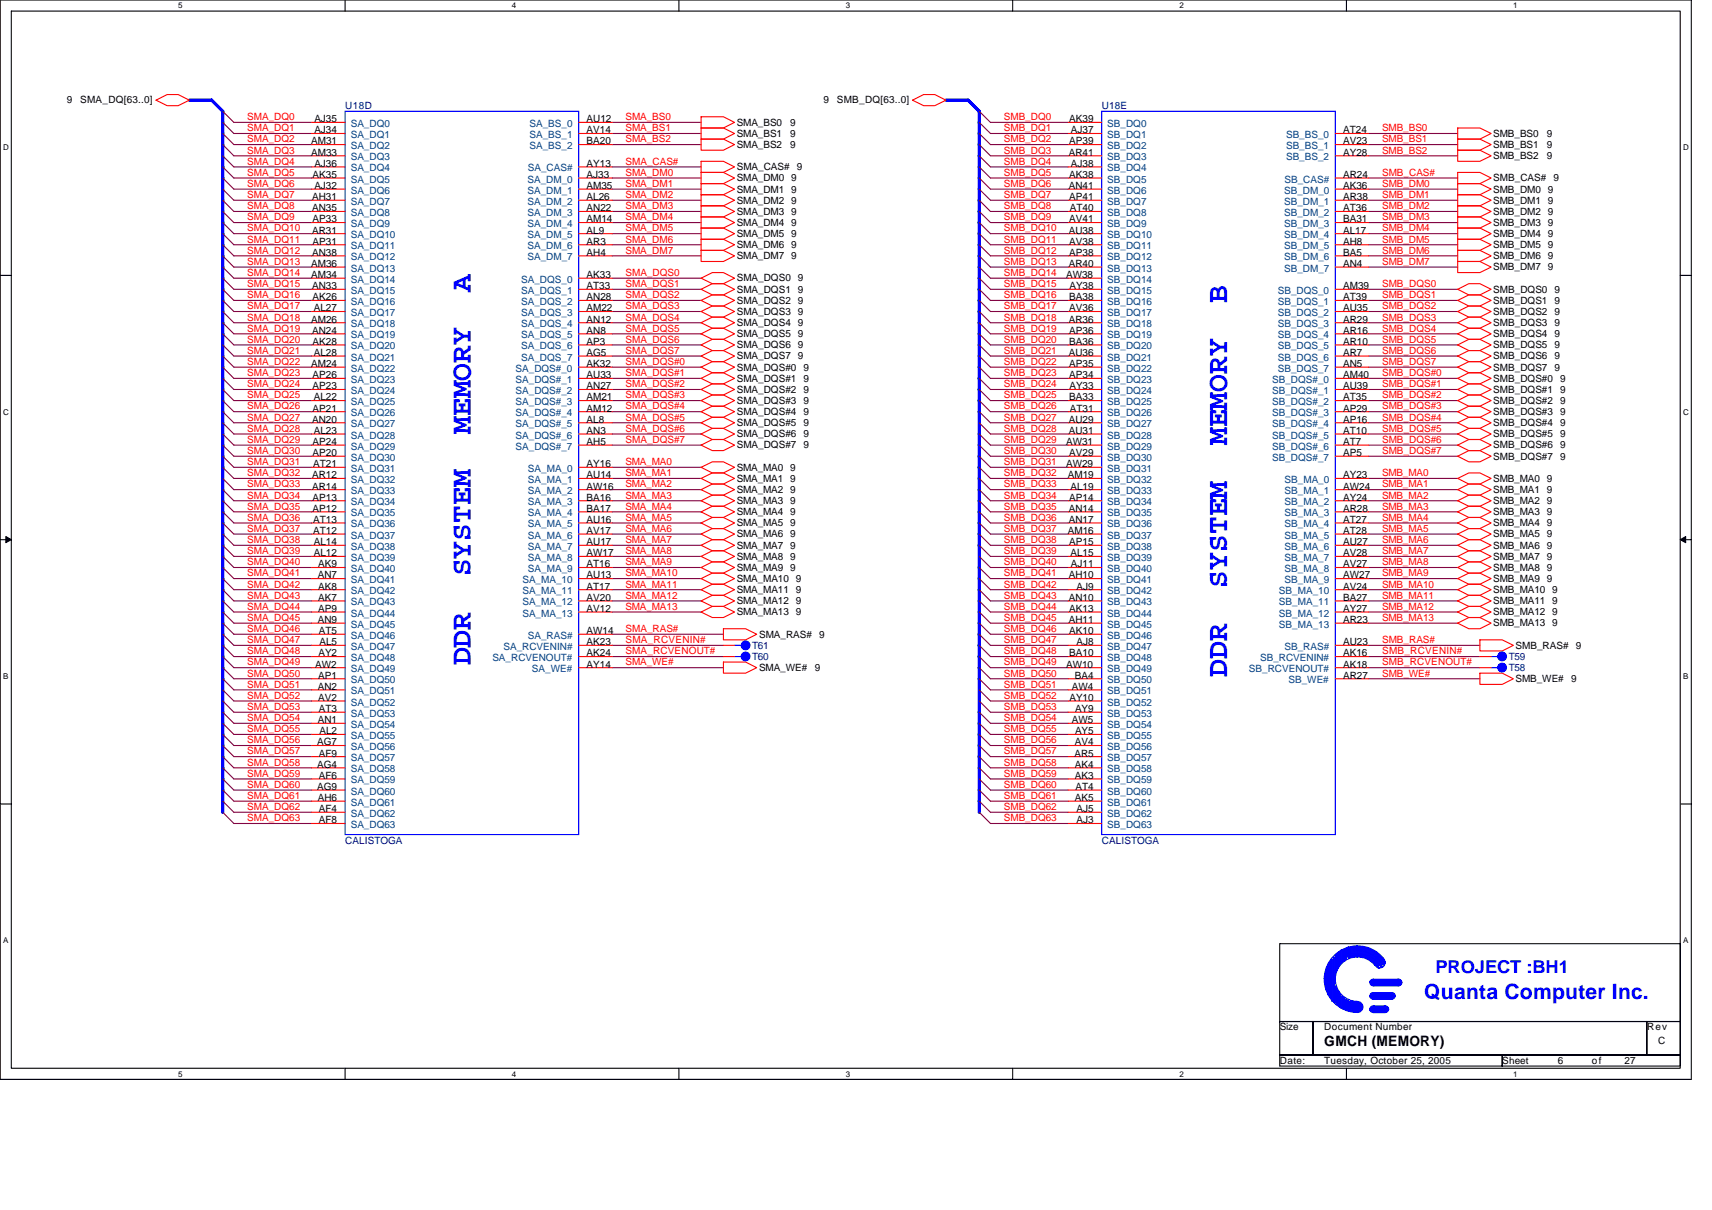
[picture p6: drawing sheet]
<svg xmlns="http://www.w3.org/2000/svg" width="297mm" height="210mm" viewBox="0 0 297 210" stroke-linecap="round" stroke-linejoin="round" font-family="sans-serif">
<defs><g id="words">
<g font-size="5.2" fill="#00f">
<text x="81.7" y="50.6" transform="rotate(-90 81.7 50.6)">A</text>
<text x="212.9" y="52.5" transform="rotate(-90 212.9 52.5)">B</text>
<text x="81.7" y="75.3" transform="rotate(-90 81.7 75.3)">MEMORY</text>
<text x="212.9" y="77.2" transform="rotate(-90 212.9 77.2)">MEMORY</text>
<text x="81.7" y="100" transform="rotate(-90 81.7 100)">SYSTEM</text>
<text x="212.9" y="101.9" transform="rotate(-90 212.9 101.9)">SYSTEM</text>
<text x="81.7" y="115.4" transform="rotate(-90 81.7 115.4)">DDR</text>
<text x="212.9" y="117.4" transform="rotate(-90 212.9 117.4)">DDR</text>
</g>
<text font-size="3.7" fill="#00f" x="247.1" y="173.2">Quanta Computer Inc.</text>
<text font-size="3.1" fill="#00f" x="249.1" y="168.8">PROJECT :BH1</text>
<text font-size="2.5" x="229.8" y="181.4">GMCH (MEMORY)</text>
<g font-size="1.7">
<text x="11.6" y="17.9">9</text>
<text x="13.9" y="17.9">SMA_DQ[63..0]</text>
<text x="142.9" y="17.9">9</text>
<text x="145.2" y="17.9">SMB_DQ[63..0]</text>
<text x="54.5" y="21.2">AJ35</text>
<text x="54.5" y="23.1">AJ34</text>
<text x="101.8" y="21.2">AU12</text>
<text x="101.8" y="23.1">AV14</text>
<text x="127.8" y="23.7">SMA_BS1</text>
<text x="127.8" y="21.8">SMA_BS0</text>
<text x="137.1" y="23.7">9</text>
<text x="137.1" y="21.8">9</text>
<text x="185.5" y="21.2">AK39</text>
<text x="185.8" y="23.1">AJ37</text>
<text x="233" y="23.1">AT24</text>
<text x="259.1" y="23.7">SMB_BS0</text>
<text x="268.4" y="23.7">9</text>
<text x="54" y="25.1">AM31</text>
<text x="54" y="27">AM33</text>
<text x="54.5" y="28.9">AJ36</text>
<text x="101.8" y="25.1">BA20</text>
<text x="101.8" y="28.9">AY13</text>
<text x="127.8" y="25.7">SMA_BS2</text>
<text x="127.8" y="29.5">SMA_CAS#</text>
<text x="137.1" y="25.7">9</text>
<text x="138.3" y="29.5">9</text>
<text x="185.4" y="27">AR41</text>
<text x="185.5" y="25.1">AP39</text>
<text x="185.8" y="28.9">AJ38</text>
<text x="233" y="25.1">AV23</text>
<text x="233" y="27">AY28</text>
<text x="259.1" y="25.7">SMB_BS1</text>
<text x="259.1" y="27.6">SMB_BS2</text>
<text x="268.4" y="25.7">9</text>
<text x="268.4" y="27.6">9</text>
<text x="54.2" y="34.7">AH31</text>
<text x="54.2" y="30.9">AK35</text>
<text x="54.5" y="32.8">AJ32</text>
<text x="101.8" y="30.9">AJ33</text>
<text x="101.8" y="32.8">AM35</text>
<text x="101.8" y="34.7">AL26</text>
<text x="127.8" y="31.5">SMA_DM0 9</text>
<text x="127.8" y="33.4">SMA_DM1 9</text>
<text x="127.8" y="35.3">SMA_DM2 9</text>
<text x="185.4" y="32.8">AN41</text>
<text x="185.5" y="30.9">AK38</text>
<text x="185.5" y="34.7">AP41</text>
<text x="233" y="32.8">AK36</text>
<text x="233" y="34.7">AR38</text>
<text x="233" y="30.9">AR24</text>
<text x="259.1" y="31.5">SMB_CAS# 9</text>
<text x="259.1" y="33.4">SMB_DM0 9</text>
<text x="259.1" y="35.3">SMB_DM1 9</text>
<text x="54.2" y="36.7">AN35</text>
<text x="54.2" y="40.5">AR31</text>
<text x="54.2" y="38.6">AP33</text>
<text x="101.8" y="36.7">AN22</text>
<text x="101.8" y="38.6">AM14</text>
<text x="101.8" y="40.5">AL9</text>
<text x="127.8" y="37.3">SMA_DM3 9</text>
<text x="127.8" y="41.1">SMA_DM5 9</text>
<text x="127.8" y="39.2">SMA_DM4 9</text>
<text x="185.4" y="40.5">AU38</text>
<text x="185.5" y="38.6">AV41</text>
<text x="185.6" y="36.7">AT40</text>
<text x="233" y="36.7">AT36</text>
<text x="233" y="38.6">BA31</text>
<text x="233" y="40.5">AL17</text>
<text x="259.1" y="39.2">SMB_DM3 9</text>
<text x="259.1" y="37.3">SMB_DM2 9</text>
<text x="259.1" y="41.1">SMB_DM4 9</text>
<text x="54" y="46.3">AM36</text>
<text x="54.2" y="44.4">AN38</text>
<text x="54.2" y="42.4">AP31</text>
<text x="101.8" y="42.4">AR3</text>
<text x="101.8" y="44.4">AH4</text>
<text x="127.8" y="45">SMA_DM7 9</text>
<text x="127.8" y="43.1">SMA_DM6 9</text>
<text x="185.4" y="46.3">AR40</text>
<text x="185.5" y="42.4">AV38</text>
<text x="185.5" y="44.4">AP38</text>
<text x="233" y="42.4">AH8</text>
<text x="233" y="44.4">BA5</text>
<text x="233" y="46.3">AN4</text>
<text x="259.1" y="46.9">SMB_DM7 9</text>
<text x="259.1" y="43.1">SMB_DM5 9</text>
<text x="259.1" y="45">SMB_DM6 9</text>
<text x="54" y="48.2">AM34</text>
<text x="54.2" y="50.2">AN33</text>
<text x="54.2" y="52.1">AK26</text>
<text x="101.8" y="48.2">AK33</text>
<text x="101.8" y="50.2">AT33</text>
<text x="101.8" y="52.1">AN28</text>
<text x="127.8" y="48.8">SMA_DQS0</text>
<text x="127.8" y="50.8">SMA_DQS1</text>
<text x="127.8" y="52.7">SMA_DQS2</text>
<text x="138.4" y="48.8">9</text>
<text x="138.4" y="50.8">9</text>
<text x="138.4" y="52.7">9</text>
<text x="185" y="48.2">AW38</text>
<text x="185.5" y="52.1">BA38</text>
<text x="185.5" y="50.2">AY38</text>
<text x="233" y="50.2">AM39</text>
<text x="233" y="52.1">AT39</text>
<text x="259.1" y="50.8">SMB_DQS0 9</text>
<text x="259.1" y="52.7">SMB_DQS1 9</text>
<text x="54" y="56">AM26</text>
<text x="54.2" y="57.9">AN24</text>
<text x="54.2" y="59.8">AK28</text>
<text x="54.4" y="54">AL27</text>
<text x="101.8" y="54">AM22</text>
<text x="101.8" y="56">AN12</text>
<text x="101.8" y="57.9">AN8</text>
<text x="101.8" y="59.8">AP3</text>
<text x="127.8" y="54.6">SMA_DQS3</text>
<text x="127.8" y="58.5">SMA_DQS5</text>
<text x="127.8" y="56.6">SMA_DQS4</text>
<text x="138.4" y="54.6">9</text>
<text x="138.4" y="58.5">9</text>
<text x="138.4" y="56.6">9</text>
<text x="185.4" y="56">AR36</text>
<text x="185.5" y="54">AV36</text>
<text x="185.5" y="57.9">AP36</text>
<text x="185.5" y="59.8">BA36</text>
<text x="233" y="54">AU35</text>
<text x="233" y="56">AR29</text>
<text x="233" y="57.9">AR16</text>
<text x="233" y="59.8">AR10</text>
<text x="259.1" y="54.6">SMB_DQS2 9</text>
<text x="259.1" y="56.6">SMB_DQS3 9</text>
<text x="259.1" y="58.5">SMB_DQS4 9</text>
<text x="54" y="63.7">AM24</text>
<text x="54.2" y="65.6">AP26</text>
<text x="54.4" y="61.7">AL28</text>
<text x="101.8" y="63.7">AK32</text>
<text x="101.8" y="65.6">AU33</text>
<text x="101.8" y="61.7">AG5</text>
<text x="127.8" y="60.4">SMA_DQS6</text>
<text x="127.8" y="62.4">SMA_DQS7</text>
<text x="127.8" y="64.3">SMA_DQS#0</text>
<text x="138.4" y="60.4">9</text>
<text x="138.4" y="62.4">9</text>
<text x="139.4" y="64.3">9</text>
<text x="185.4" y="61.7">AU36</text>
<text x="185.5" y="63.7">AP35</text>
<text x="185.5" y="65.6">AP34</text>
<text x="233" y="65.6">AM40</text>
<text x="233" y="61.7">AR7</text>
<text x="233" y="63.7">AN5</text>
<text x="259.1" y="64.3">SMB_DQS7 9</text>
<text x="259.1" y="60.4">SMB_DQS5 9</text>
<text x="259.1" y="62.4">SMB_DQS6 9</text>
<text x="54.2" y="67.5">AP23</text>
<text x="54.2" y="71.4">AP21</text>
<text x="54.4" y="69.5">AL22</text>
<text x="101.8" y="67.5">AN27</text>
<text x="101.8" y="69.5">AM21</text>
<text x="101.8" y="71.4">AM12</text>
<text x="127.8" y="66.2">SMA_DQS#1</text>
<text x="127.8" y="70.1">SMA_DQS#3</text>
<text x="127.8" y="68.1">SMA_DQS#2</text>
<text x="139.4" y="66.2">9</text>
<text x="139.4" y="70.1">9</text>
<text x="139.4" y="68.1">9</text>
<text x="185.5" y="69.5">BA33</text>
<text x="185.5" y="67.5">AY33</text>
<text x="185.6" y="71.4">AT31</text>
<text x="233" y="67.5">AU39</text>
<text x="233" y="69.5">AT35</text>
<text x="233" y="71.4">AP29</text>
<text x="259.1" y="66.2">SMB_DQS#0</text>
<text x="259.1" y="68.1">SMB_DQS#1</text>
<text x="259.1" y="70.1">SMB_DQS#2</text>
<text x="270.7" y="66.2">9</text>
<text x="270.7" y="68.1">9</text>
<text x="270.7" y="70.1">9</text>
<text x="54.2" y="73.3">AN20</text>
<text x="54.2" y="77.2">AP24</text>
<text x="54.4" y="75.3">AL23</text>
<text x="101.8" y="73.3">AL8</text>
<text x="101.8" y="75.3">AN3</text>
<text x="101.8" y="77.2">AH5</text>
<text x="127.8" y="77.8">SMA_DQS#7</text>
<text x="127.8" y="73.9">SMA_DQS#5</text>
<text x="127.8" y="75.9">SMA_DQS#6</text>
<text x="127.8" y="72">SMA_DQS#4</text>
<text x="139.4" y="77.8">9</text>
<text x="139.4" y="73.9">9</text>
<text x="139.4" y="75.9">9</text>
<text x="139.4" y="72">9</text>
<text x="185" y="77.2">AW31</text>
<text x="185.4" y="73.3">AU29</text>
<text x="185.4" y="75.3">AU31</text>
<text x="233" y="73.3">AP16</text>
<text x="233" y="75.3">AT10</text>
<text x="233" y="77.2">AT7</text>
<text x="259.1" y="72">SMB_DQS#3</text>
<text x="259.1" y="75.9">SMB_DQS#5</text>
<text x="259.1" y="77.8">SMB_DQS#6</text>
<text x="259.1" y="73.9">SMB_DQS#4</text>
<text x="270.7" y="72">9</text>
<text x="270.7" y="75.9">9</text>
<text x="270.7" y="77.8">9</text>
<text x="270.7" y="73.9">9</text>
<text x="54.2" y="83">AR12</text>
<text x="54.2" y="79.1">AP20</text>
<text x="54.4" y="81">AT21</text>
<text x="101.8" y="81">AY16</text>
<text x="101.8" y="83">AU14</text>
<text x="127.8" y="81.7">SMA_MA0 9</text>
<text x="127.8" y="83.6">SMA_MA1 9</text>
<text x="185" y="81">AW29</text>
<text x="185.3" y="83">AM19</text>
<text x="185.5" y="79.1">AV29</text>
<text x="233" y="79.1">AP5</text>
<text x="233" y="83">AY23</text>
<text x="259.1" y="79.7">SMB_DQS#7</text>
<text x="259.1" y="83.6">SMB_MA0 9</text>
<text x="270.7" y="79.7">9</text>
<text x="54.2" y="84.9">AR14</text>
<text x="54.2" y="86.8">AP13</text>
<text x="54.2" y="88.8">AP12</text>
<text x="101.8" y="84.9">AW16</text>
<text x="101.8" y="86.8">BA16</text>
<text x="101.8" y="88.8">BA17</text>
<text x="127.8" y="85.5">SMA_MA2 9</text>
<text x="127.8" y="87.4">SMA_MA3 9</text>
<text x="127.8" y="89.4">SMA_MA4 9</text>
<text x="185.4" y="88.8">AN14</text>
<text x="185.5" y="86.8">AP14</text>
<text x="185.7" y="84.9">AL19</text>
<text x="233" y="84.9">AW24</text>
<text x="233" y="86.8">AY24</text>
<text x="233" y="88.8">AR28</text>
<text x="259.1" y="85.5">SMB_MA1 9</text>
<text x="259.1" y="87.4">SMB_MA2 9</text>
<text x="259.1" y="89.4">SMB_MA3 9</text>
<text x="54.4" y="90.7">AT13</text>
<text x="54.4" y="92.6">AT12</text>
<text x="54.4" y="94.6">AL14</text>
<text x="101.8" y="90.7">AU16</text>
<text x="101.8" y="92.6">AV17</text>
<text x="101.8" y="94.6">AU17</text>
<text x="127.8" y="95.2">SMA_MA7 9</text>
<text x="127.8" y="93.2">SMA_MA6 9</text>
<text x="127.8" y="91.3">SMA_MA5 9</text>
<text x="185.3" y="92.6">AM16</text>
<text x="185.4" y="90.7">AN17</text>
<text x="185.5" y="94.6">AP15</text>
<text x="233" y="90.7">AT27</text>
<text x="233" y="92.6">AT28</text>
<text x="233" y="94.6">AU27</text>
<text x="259.1" y="95.2">SMB_MA6 9</text>
<text x="259.1" y="91.3">SMB_MA4 9</text>
<text x="259.1" y="93.2">SMB_MA5 9</text>
<text x="54.4" y="96.5">AL12</text>
<text x="55.1" y="100.4">AN7</text>
<text x="55.2" y="98.4">AK9</text>
<text x="101.8" y="100.4">AU13</text>
<text x="101.8" y="96.5">AW17</text>
<text x="101.8" y="98.4">AT16</text>
<text x="127.8" y="101">SMA_MA10 9</text>
<text x="127.8" y="97.1">SMA_MA8 9</text>
<text x="127.8" y="99">SMA_MA9 9</text>
<text x="185.4" y="100.4">AH10</text>
<text x="185.7" y="96.5">AL15</text>
<text x="185.8" y="98.4">AJ11</text>
<text x="233" y="96.5">AV28</text>
<text x="233" y="98.4">AV27</text>
<text x="233" y="100.4">AW27</text>
<text x="259.1" y="97.1">SMB_MA7 9</text>
<text x="259.1" y="101">SMB_MA9 9</text>
<text x="259.1" y="99">SMB_MA8 9</text>
<text x="55.2" y="102.3">AK8</text>
<text x="55.2" y="104.2">AK7</text>
<text x="55.2" y="106.2">AP9</text>
<text x="101.8" y="102.3">AT17</text>
<text x="101.8" y="104.2">AV20</text>
<text x="101.8" y="106.2">AV12</text>
<text x="127.8" y="102.9">SMA_MA11 9</text>
<text x="127.8" y="106.7">SMA_MA13 9</text>
<text x="127.8" y="104.8">SMA_MA12 9</text>
<text x="185.4" y="104.2">AN10</text>
<text x="185.5" y="106.2">AK13</text>
<text x="186.8" y="102.3">AJ9</text>
<text x="233" y="102.3">AV24</text>
<text x="233" y="104.2">BA27</text>
<text x="233" y="106.2">AY27</text>
<text x="259.1" y="102.9">SMB_MA10 9</text>
<text x="259.1" y="104.8">SMB_MA11 9</text>
<text x="259.1" y="106.7">SMB_MA12 9</text>
<text x="55.1" y="108.1">AN9</text>
<text x="55.2" y="113.9">AY2</text>
<text x="55.3" y="110">AT5</text>
<text x="55.4" y="111.9">AL5</text>
<text x="101.8" y="113.9">AK24</text>
<text x="101.8" y="111.9">AK23</text>
<text x="101.8" y="110">AW14</text>
<text x="131.7" y="110.6">SMA_RAS# 9</text>
<text x="185.4" y="108.1">AH11</text>
<text x="185.5" y="110">AK10</text>
<text x="185.5" y="113.9">BA10</text>
<text x="186.8" y="111.9">AJ8</text>
<text x="233" y="108.1">AR23</text>
<text x="233" y="113.9">AK16</text>
<text x="233" y="111.9">AU23</text>
<text x="259.1" y="108.7">SMB_MA13 9</text>
<text x="263" y="112.5">SMB_RAS#</text>
<text x="273.4" y="112.5">9</text>
<text x="54.7" y="115.8">AW2</text>
<text x="55.1" y="119.7">AN2</text>
<text x="55.2" y="117.7">AP1</text>
<text x="101.8" y="115.8">AY14</text>
<text x="131.7" y="116.4">SMA_WE#</text>
<text x="141.3" y="116.4">9</text>
<text x="185" y="115.8">AW10</text>
<text x="185.9" y="119.7">AW4</text>
<text x="186.5" y="117.7">BA4</text>
<text x="233" y="117.7">AR27</text>
<text x="233" y="115.8">AK18</text>
<text x="263" y="118.3">SMB_WE#</text>
<text x="272.6" y="118.3">9</text>
<text x="55.1" y="125.5">AN1</text>
<text x="55.2" y="121.6">AV2</text>
<text x="55.3" y="123.5">AT3</text>
<text x="185.5" y="121.6">AY10</text>
<text x="185.9" y="125.5">AW5</text>
<text x="186.5" y="123.5">AY9</text>
<text x="55" y="129.3">AG7</text>
<text x="55.3" y="131.2">AF9</text>
<text x="55.4" y="127.4">AL2</text>
<text x="186.4" y="131.2">AR5</text>
<text x="186.5" y="129.3">AV4</text>
<text x="186.5" y="127.4">AY5</text>
<text x="55" y="133.2">AG4</text>
<text x="55" y="137">AG9</text>
<text x="55.3" y="135.1">AF6</text>
<text x="186.5" y="133.2">AK4</text>
<text x="186.5" y="135.1">AK3</text>
<text x="186.6" y="137">AT4</text>
<text x="55.1" y="139">AH6</text>
<text x="55.3" y="140.9">AF4</text>
<text x="55.3" y="142.8">AF8</text>
<text x="186.5" y="139">AK5</text>
<text x="186.8" y="140.9">AJ5</text>
<text x="186.8" y="142.8">AJ3</text>
<text x="222" y="178.8">Size</text>
<text x="229.8" y="178.8">Document Number</text>
<text x="285.8" y="178.8">Rev</text>
<text x="222.1" y="184.6">Date:</text>
<text x="229.8" y="184.6">Tuesday, October 25, 2005</text>
<text x="260.6" y="184.6">Sheet</text>
<text x="270.3" y="184.6">6</text>
<text x="276.2" y="184.6">of</text>
<text x="281.9" y="184.6">27</text>
<text x="287.7" y="181.1">C</text>
</g>
<g font-size="1.7" fill="#f00">
<text x="42.9" y="20.8">SMA_DQ0</text>
<text x="42.9" y="22.8">SMA_DQ1</text>
<text x="108.5" y="22.8">SMA_BS1</text>
<text x="108.5" y="20.8">SMA_BS0</text>
<text x="174.2" y="22.8">SMB_DQ1</text>
<text x="174.2" y="20.8">SMB_DQ0</text>
<text x="239.8" y="22.8">SMB_BS0</text>
<text x="42.9" y="26.6">SMA_DQ3</text>
<text x="42.9" y="24.7">SMA_DQ2</text>
<text x="42.9" y="28.6">SMA_DQ4</text>
<text x="108.5" y="28.6">SMA_CAS#</text>
<text x="108.5" y="24.7">SMA_BS2</text>
<text x="174.2" y="26.6">SMB_DQ3</text>
<text x="174.2" y="28.6">SMB_DQ4</text>
<text x="174.2" y="24.7">SMB_DQ2</text>
<text x="239.8" y="26.6">SMB_BS2</text>
<text x="239.8" y="24.7">SMB_BS1</text>
<text x="42.9" y="30.5">SMA_DQ5</text>
<text x="42.9" y="34.4">SMA_DQ7</text>
<text x="42.9" y="32.4">SMA_DQ6</text>
<text x="108.5" y="30.5">SMA_DM0</text>
<text x="108.5" y="34.4">SMA_DM2</text>
<text x="108.5" y="32.4">SMA_DM1</text>
<text x="174.2" y="30.5">SMB_DQ5</text>
<text x="174.2" y="32.4">SMB_DQ6</text>
<text x="174.2" y="34.4">SMB_DQ7</text>
<text x="239.8" y="32.4">SMB_DM0</text>
<text x="239.8" y="34.4">SMB_DM1</text>
<text x="239.8" y="30.5">SMB_CAS#</text>
<text x="42.9" y="38.2">SMA_DQ9</text>
<text x="42.9" y="36.3">SMA_DQ8</text>
<text x="42.9" y="40.2">SMA_DQ10</text>
<text x="108.5" y="40.2">SMA_DM5</text>
<text x="108.5" y="38.2">SMA_DM4</text>
<text x="108.5" y="36.3">SMA_DM3</text>
<text x="174.2" y="40.2">SMB_DQ10</text>
<text x="174.2" y="38.2">SMB_DQ9</text>
<text x="174.2" y="36.3">SMB_DQ8</text>
<text x="239.8" y="36.3">SMB_DM2</text>
<text x="239.8" y="38.2">SMB_DM3</text>
<text x="239.8" y="40.2">SMB_DM4</text>
<text x="42.9" y="46">SMA_DQ13</text>
<text x="42.9" y="47.9">SMA_DQ14</text>
<text x="42.9" y="42.1">SMA_DQ11</text>
<text x="42.9" y="44">SMA_DQ12</text>
<text x="108.5" y="42.1">SMA_DM6</text>
<text x="108.5" y="44">SMA_DM7</text>
<text x="108.5" y="47.9">SMA_DQS0</text>
<text x="174.2" y="46">SMB_DQ13</text>
<text x="174.2" y="44">SMB_DQ12</text>
<text x="174.2" y="42.1">SMB_DQ11</text>
<text x="174.2" y="47.9">SMB_DQ14</text>
<text x="239.8" y="42.1">SMB_DM5</text>
<text x="239.8" y="44">SMB_DM6</text>
<text x="239.8" y="46">SMB_DM7</text>
<text x="42.9" y="49.8">SMA_DQ15</text>
<text x="42.9" y="53.7">SMA_DQ17</text>
<text x="42.9" y="51.7">SMA_DQ16</text>
<text x="108.5" y="51.7">SMA_DQS2</text>
<text x="108.5" y="49.8">SMA_DQS1</text>
<text x="108.5" y="53.7">SMA_DQS3</text>
<text x="174.2" y="53.7">SMB_DQ17</text>
<text x="174.2" y="51.7">SMB_DQ16</text>
<text x="174.2" y="49.8">SMB_DQ15</text>
<text x="239.8" y="51.7">SMB_DQS1</text>
<text x="239.8" y="49.8">SMB_DQS0</text>
<text x="239.8" y="53.7">SMB_DQS2</text>
<text x="42.9" y="57.5">SMA_DQ19</text>
<text x="42.9" y="59.5">SMA_DQ20</text>
<text x="42.9" y="55.6">SMA_DQ18</text>
<text x="108.5" y="59.5">SMA_DQS6</text>
<text x="108.5" y="55.6">SMA_DQS4</text>
<text x="108.5" y="57.5">SMA_DQS5</text>
<text x="174.2" y="57.5">SMB_DQ19</text>
<text x="174.2" y="59.5">SMB_DQ20</text>
<text x="174.2" y="55.6">SMB_DQ18</text>
<text x="239.8" y="57.5">SMB_DQS4</text>
<text x="239.8" y="59.5">SMB_DQS5</text>
<text x="239.8" y="55.6">SMB_DQS3</text>
<text x="42.9" y="61.4">SMA_DQ21</text>
<text x="42.9" y="63.3">SMA_DQ22</text>
<text x="42.9" y="65.3">SMA_DQ23</text>
<text x="108.5" y="61.4">SMA_DQS7</text>
<text x="108.5" y="65.3">SMA_DQS#1</text>
<text x="108.5" y="63.3">SMA_DQS#0</text>
<text x="174.2" y="65.3">SMB_DQ23</text>
<text x="174.2" y="61.4">SMB_DQ21</text>
<text x="174.2" y="63.3">SMB_DQ22</text>
<text x="239.8" y="61.4">SMB_DQS6</text>
<text x="239.8" y="63.3">SMB_DQS7</text>
<text x="239.8" y="65.3">SMB_DQS#0</text>
<text x="42.9" y="71">SMA_DQ26</text>
<text x="42.9" y="69.1">SMA_DQ25</text>
<text x="42.9" y="67.2">SMA_DQ24</text>
<text x="108.5" y="67.2">SMA_DQS#2</text>
<text x="108.5" y="69.1">SMA_DQS#3</text>
<text x="108.5" y="71">SMA_DQS#4</text>
<text x="174.2" y="71">SMB_DQ26</text>
<text x="174.2" y="67.2">SMB_DQ24</text>
<text x="174.2" y="69.1">SMB_DQ25</text>
<text x="239.8" y="67.2">SMB_DQS#1</text>
<text x="239.8" y="71">SMB_DQS#3</text>
<text x="239.8" y="69.1">SMB_DQS#2</text>
<text x="42.9" y="76.8">SMA_DQ29</text>
<text x="42.9" y="74.9">SMA_DQ28</text>
<text x="42.9" y="73">SMA_DQ27</text>
<text x="108.5" y="74.9">SMA_DQS#6</text>
<text x="108.5" y="76.8">SMA_DQS#7</text>
<text x="108.5" y="73">SMA_DQS#5</text>
<text x="174.2" y="76.8">SMB_DQ29</text>
<text x="174.2" y="73">SMB_DQ27</text>
<text x="174.2" y="74.9">SMB_DQ28</text>
<text x="239.8" y="76.8">SMB_DQS#6</text>
<text x="239.8" y="73">SMB_DQS#4</text>
<text x="239.8" y="74.9">SMB_DQS#5</text>
<text x="42.9" y="80.7">SMA_DQ31</text>
<text x="42.9" y="78.8">SMA_DQ30</text>
<text x="42.9" y="82.6">SMA_DQ32</text>
<text x="108.5" y="82.6">SMA_MA1</text>
<text x="108.5" y="80.7">SMA_MA0</text>
<text x="174.2" y="78.8">SMB_DQ30</text>
<text x="174.2" y="80.7">SMB_DQ31</text>
<text x="174.2" y="82.6">SMB_DQ32</text>
<text x="239.8" y="78.8">SMB_DQS#7</text>
<text x="239.8" y="82.6">SMB_MA0</text>
<text x="42.9" y="84.6">SMA_DQ33</text>
<text x="42.9" y="88.4">SMA_DQ35</text>
<text x="42.9" y="86.5">SMA_DQ34</text>
<text x="108.5" y="84.6">SMA_MA2</text>
<text x="108.5" y="86.5">SMA_MA3</text>
<text x="108.5" y="88.4">SMA_MA4</text>
<text x="174.2" y="84.6">SMB_DQ33</text>
<text x="174.2" y="86.5">SMB_DQ34</text>
<text x="174.2" y="88.4">SMB_DQ35</text>
<text x="239.8" y="88.4">SMB_MA3</text>
<text x="239.8" y="84.6">SMB_MA1</text>
<text x="239.8" y="86.5">SMB_MA2</text>
<text x="42.9" y="92.3">SMA_DQ37</text>
<text x="42.9" y="94.2">SMA_DQ38</text>
<text x="42.9" y="90.3">SMA_DQ36</text>
<text x="108.5" y="92.3">SMA_MA6</text>
<text x="108.5" y="94.2">SMA_MA7</text>
<text x="108.5" y="90.3">SMA_MA5</text>
<text x="174.2" y="90.3">SMB_DQ36</text>
<text x="174.2" y="94.2">SMB_DQ38</text>
<text x="174.2" y="92.3">SMB_DQ37</text>
<text x="239.8" y="92.3">SMB_MA5</text>
<text x="239.8" y="90.3">SMB_MA4</text>
<text x="239.8" y="94.2">SMB_MA6</text>
<text x="42.9" y="101.9">SMA_DQ42</text>
<text x="42.9" y="100">SMA_DQ41</text>
<text x="42.9" y="96.1">SMA_DQ39</text>
<text x="42.9" y="98.1">SMA_DQ40</text>
<text x="108.5" y="100">SMA_MA10</text>
<text x="108.5" y="98.1">SMA_MA9</text>
<text x="108.5" y="101.9">SMA_MA11</text>
<text x="108.5" y="96.1">SMA_MA8</text>
<text x="174.2" y="100">SMB_DQ41</text>
<text x="174.2" y="101.9">SMB_DQ42</text>
<text x="174.2" y="98.1">SMB_DQ40</text>
<text x="174.2" y="96.1">SMB_DQ39</text>
<text x="239.8" y="100">SMB_MA9</text>
<text x="239.8" y="101.9">SMB_MA10</text>
<text x="239.8" y="98.1">SMB_MA8</text>
<text x="239.8" y="96.1">SMB_MA7</text>
<text x="42.9" y="107.7">SMA_DQ45</text>
<text x="42.9" y="105.8">SMA_DQ44</text>
<text x="42.9" y="103.9">SMA_DQ43</text>
<text x="108.5" y="103.9">SMA_MA12</text>
<text x="108.5" y="105.8">SMA_MA13</text>
<text x="174.2" y="107.7">SMB_DQ45</text>
<text x="174.2" y="103.9">SMB_DQ43</text>
<text x="174.2" y="105.8">SMB_DQ44</text>
<text x="239.8" y="105.8">SMB_MA12</text>
<text x="239.8" y="103.9">SMB_MA11</text>
<text x="239.8" y="107.7">SMB_MA13</text>
<text x="42.9" y="113.5">SMA_DQ48</text>
<text x="42.9" y="111.6">SMA_DQ47</text>
<text x="42.9" y="109.6">SMA_DQ46</text>
<text x="108.5" y="113.5">SMA_RCVENOUT#</text>
<text x="108.5" y="111.6">SMA_RCVENIN#</text>
<text x="108.5" y="109.6">SMA_RAS#</text>
<text x="174.2" y="111.6">SMB_DQ47</text>
<text x="174.2" y="113.5">SMB_DQ48</text>
<text x="174.2" y="109.6">SMB_DQ46</text>
<text x="239.8" y="113.5">SMB_RCVENIN#</text>
<text x="239.8" y="111.6">SMB_RAS#</text>
<text x="42.9" y="119.3">SMA_DQ51</text>
<text x="42.9" y="115.4">SMA_DQ49</text>
<text x="42.9" y="117.4">SMA_DQ50</text>
<text x="108.5" y="115.4">SMA_WE#</text>
<text x="174.2" y="117.4">SMB_DQ50</text>
<text x="174.2" y="115.4">SMB_DQ49</text>
<text x="174.2" y="119.3">SMB_DQ51</text>
<text x="239.8" y="115.4">SMB_RCVENOUT#</text>
<text x="239.8" y="117.4">SMB_WE#</text>
<text x="42.9" y="121.2">SMA_DQ52</text>
<text x="42.9" y="123.2">SMA_DQ53</text>
<text x="42.9" y="125.1">SMA_DQ54</text>
<text x="174.2" y="125.1">SMB_DQ54</text>
<text x="174.2" y="123.2">SMB_DQ53</text>
<text x="174.2" y="121.2">SMB_DQ52</text>
<text x="42.9" y="127">SMA_DQ55</text>
<text x="42.9" y="128.9">SMA_DQ56</text>
<text x="42.9" y="130.9">SMA_DQ57</text>
<text x="174.2" y="130.9">SMB_DQ57</text>
<text x="174.2" y="127">SMB_DQ55</text>
<text x="174.2" y="128.9">SMB_DQ56</text>
<text x="42.9" y="132.8">SMA_DQ58</text>
<text x="42.9" y="134.7">SMA_DQ59</text>
<text x="42.9" y="136.7">SMA_DQ60</text>
<text x="174.2" y="136.7">SMB_DQ60</text>
<text x="174.2" y="134.7">SMB_DQ59</text>
<text x="174.2" y="132.8">SMB_DQ58</text>
<text x="42.9" y="140.5">SMA_DQ62</text>
<text x="42.9" y="138.6">SMA_DQ61</text>
<text x="42.9" y="142.5">SMA_DQ63</text>
<text x="174.2" y="140.5">SMB_DQ62</text>
<text x="174.2" y="138.6">SMB_DQ61</text>
<text x="174.2" y="142.5">SMB_DQ63</text>
</g>
<g font-size="1.7" fill="#000080">
<text x="59.9" y="18.9">U18D</text>
<text x="191.2" y="18.9">U18E</text>
<text x="130.5" y="112.5">T61</text>
<text x="130.5" y="114.5">T60</text>
<text x="261.8" y="116.4">T58</text>
<text x="261.8" y="114.5">T59</text>
<text x="59.9" y="146.3">CALISTOGA</text>
<text x="191.2" y="146.3">CALISTOGA</text>
</g>
<g font-size="1.7" fill="#004080">
<text x="60.9" y="22">SA_DQ0</text>
<text x="60.9" y="23.9">SA_DQ1</text>
<text x="91.9" y="22">SA_BS_0</text>
<text x="91.9" y="23.9">SA_BS_1</text>
<text x="192.1" y="22">SB_DQ0</text>
<text x="192.1" y="23.9">SB_DQ1</text>
<text x="223.1" y="23.9">SB_BS_0</text>
<text x="60.9" y="25.9">SA_DQ2</text>
<text x="60.9" y="27.8">SA_DQ3</text>
<text x="60.9" y="29.7">SA_DQ4</text>
<text x="91.6" y="29.7">SA_CAS#</text>
<text x="91.9" y="25.9">SA_BS_2</text>
<text x="192.1" y="25.9">SB_DQ2</text>
<text x="192.1" y="27.8">SB_DQ3</text>
<text x="192.1" y="29.7">SB_DQ4</text>
<text x="223.1" y="25.9">SB_BS_1</text>
<text x="223.1" y="27.8">SB_BS_2</text>
<text x="60.9" y="31.7">SA_DQ5</text>
<text x="60.9" y="33.6">SA_DQ6</text>
<text x="60.9" y="35.5">SA_DQ7</text>
<text x="91.5" y="31.7">SA_DM_0</text>
<text x="91.5" y="33.6">SA_DM_1</text>
<text x="91.5" y="35.5">SA_DM_2</text>
<text x="192.1" y="31.7">SB_DQ5</text>
<text x="192.1" y="33.6">SB_DQ6</text>
<text x="192.1" y="35.5">SB_DQ7</text>
<text x="222.8" y="33.6">SB_DM_0</text>
<text x="222.8" y="35.5">SB_DM_1</text>
<text x="222.9" y="31.7">SB_CAS#</text>
<text x="60.9" y="37.5">SA_DQ8</text>
<text x="60.9" y="39.4">SA_DQ9</text>
<text x="60.9" y="41.3">SA_DQ10</text>
<text x="91.5" y="37.5">SA_DM_3</text>
<text x="91.5" y="39.4">SA_DM_4</text>
<text x="91.5" y="41.3">SA_DM_5</text>
<text x="192.1" y="37.5">SB_DQ8</text>
<text x="192.1" y="39.4">SB_DQ9</text>
<text x="192.1" y="41.3">SB_DQ10</text>
<text x="222.8" y="37.5">SB_DM_2</text>
<text x="222.8" y="39.4">SB_DM_3</text>
<text x="222.8" y="41.3">SB_DM_4</text>
<text x="60.9" y="43.2">SA_DQ11</text>
<text x="60.9" y="45.2">SA_DQ12</text>
<text x="60.9" y="47.1">SA_DQ13</text>
<text x="91.5" y="43.2">SA_DM_6</text>
<text x="91.5" y="45.2">SA_DM_7</text>
<text x="192.1" y="43.2">SB_DQ11</text>
<text x="192.1" y="45.2">SB_DQ12</text>
<text x="192.1" y="47.1">SB_DQ13</text>
<text x="222.8" y="43.2">SB_DM_5</text>
<text x="222.8" y="45.2">SB_DM_6</text>
<text x="222.8" y="47.1">SB_DM_7</text>
<text x="60.9" y="49">SA_DQ14</text>
<text x="60.9" y="51">SA_DQ15</text>
<text x="60.9" y="52.9">SA_DQ16</text>
<text x="90.4" y="49">SA_DQS_0</text>
<text x="90.4" y="51">SA_DQS_1</text>
<text x="90.4" y="52.9">SA_DQS_2</text>
<text x="192.1" y="49">SB_DQ14</text>
<text x="192.1" y="51">SB_DQ15</text>
<text x="192.1" y="52.9">SB_DQ16</text>
<text x="221.7" y="51">SB_DQS_0</text>
<text x="221.7" y="52.9">SB_DQS_1</text>
<text x="60.9" y="54.8">SA_DQ17</text>
<text x="60.9" y="56.8">SA_DQ18</text>
<text x="60.9" y="58.7">SA_DQ19</text>
<text x="90.4" y="54.8">SA_DQS_3</text>
<text x="90.4" y="56.8">SA_DQS_4</text>
<text x="90.4" y="58.7">SA_DQS_5</text>
<text x="192.1" y="54.8">SB_DQ17</text>
<text x="192.1" y="56.8">SB_DQ18</text>
<text x="192.1" y="58.7">SB_DQ19</text>
<text x="221.7" y="54.8">SB_DQS_2</text>
<text x="221.7" y="56.8">SB_DQS_3</text>
<text x="221.7" y="58.7">SB_DQS_4</text>
<text x="60.9" y="60.6">SA_DQ20</text>
<text x="60.9" y="62.5">SA_DQ21</text>
<text x="60.9" y="64.5">SA_DQ22</text>
<text x="89.4" y="64.5">SA_DQS#_0</text>
<text x="90.4" y="60.6">SA_DQS_6</text>
<text x="90.4" y="62.5">SA_DQS_7</text>
<text x="192.1" y="60.6">SB_DQ20</text>
<text x="192.1" y="62.5">SB_DQ21</text>
<text x="192.1" y="64.5">SB_DQ22</text>
<text x="221.7" y="60.6">SB_DQS_5</text>
<text x="221.7" y="62.5">SB_DQS_6</text>
<text x="221.7" y="64.5">SB_DQS_7</text>
<text x="60.9" y="66.4">SA_DQ23</text>
<text x="60.9" y="68.3">SA_DQ24</text>
<text x="60.9" y="70.3">SA_DQ25</text>
<text x="89.4" y="66.4">SA_DQS#_1</text>
<text x="89.4" y="68.3">SA_DQS#_2</text>
<text x="89.4" y="70.3">SA_DQS#_3</text>
<text x="192.1" y="66.4">SB_DQ23</text>
<text x="192.1" y="68.3">SB_DQ24</text>
<text x="192.1" y="70.3">SB_DQ25</text>
<text x="220.7" y="66.4">SB_DQS#_0</text>
<text x="220.7" y="68.3">SB_DQS#_1</text>
<text x="220.7" y="70.3">SB_DQS#_2</text>
<text x="60.9" y="72.2">SA_DQ26</text>
<text x="60.9" y="74.1">SA_DQ27</text>
<text x="60.9" y="76.1">SA_DQ28</text>
<text x="60.9" y="78">SA_DQ29</text>
<text x="89.4" y="72.2">SA_DQS#_4</text>
<text x="89.4" y="74.1">SA_DQS#_5</text>
<text x="89.4" y="76.1">SA_DQS#_6</text>
<text x="89.4" y="78">SA_DQS#_7</text>
<text x="192.1" y="72.2">SB_DQ26</text>
<text x="192.1" y="74.1">SB_DQ27</text>
<text x="192.1" y="76.1">SB_DQ28</text>
<text x="192.1" y="78">SB_DQ29</text>
<text x="220.7" y="72.2">SB_DQS#_3</text>
<text x="220.7" y="74.1">SB_DQS#_4</text>
<text x="220.7" y="76.1">SB_DQS#_5</text>
<text x="220.7" y="78">SB_DQS#_6</text>
<text x="60.9" y="79.9">SA_DQ30</text>
<text x="60.9" y="81.9">SA_DQ31</text>
<text x="60.9" y="83.8">SA_DQ32</text>
<text x="91.6" y="81.9">SA_MA_0</text>
<text x="91.6" y="83.8">SA_MA_1</text>
<text x="192.1" y="79.9">SB_DQ30</text>
<text x="192.1" y="81.9">SB_DQ31</text>
<text x="192.1" y="83.8">SB_DQ32</text>
<text x="220.7" y="79.9">SB_DQS#_7</text>
<text x="222.9" y="83.8">SB_MA_0</text>
<text x="60.9" y="85.7">SA_DQ33</text>
<text x="60.9" y="87.7">SA_DQ34</text>
<text x="60.9" y="89.6">SA_DQ35</text>
<text x="91.6" y="85.7">SA_MA_2</text>
<text x="91.6" y="87.7">SA_MA_3</text>
<text x="91.6" y="89.6">SA_MA_4</text>
<text x="192.1" y="85.7">SB_DQ33</text>
<text x="192.1" y="87.7">SB_DQ34</text>
<text x="192.1" y="89.6">SB_DQ35</text>
<text x="222.9" y="85.7">SB_MA_1</text>
<text x="222.9" y="87.7">SB_MA_2</text>
<text x="222.9" y="89.6">SB_MA_3</text>
<text x="60.9" y="91.5">SA_DQ36</text>
<text x="60.9" y="93.4">SA_DQ37</text>
<text x="60.9" y="95.4">SA_DQ38</text>
<text x="91.6" y="91.5">SA_MA_5</text>
<text x="91.6" y="93.4">SA_MA_6</text>
<text x="91.6" y="95.4">SA_MA_7</text>
<text x="192.1" y="91.5">SB_DQ36</text>
<text x="192.1" y="93.4">SB_DQ37</text>
<text x="192.1" y="95.4">SB_DQ38</text>
<text x="222.9" y="91.5">SB_MA_4</text>
<text x="222.9" y="93.4">SB_MA_5</text>
<text x="222.9" y="95.4">SB_MA_6</text>
<text x="60.9" y="97.3">SA_DQ39</text>
<text x="60.9" y="99.2">SA_DQ40</text>
<text x="60.9" y="101.2">SA_DQ41</text>
<text x="90.6" y="101.2">SA_MA_10</text>
<text x="91.6" y="97.3">SA_MA_8</text>
<text x="91.6" y="99.2">SA_MA_9</text>
<text x="192.1" y="97.3">SB_DQ39</text>
<text x="192.1" y="99.2">SB_DQ40</text>
<text x="192.1" y="101.2">SB_DQ41</text>
<text x="222.9" y="97.3">SB_MA_7</text>
<text x="222.9" y="99.2">SB_MA_8</text>
<text x="222.9" y="101.2">SB_MA_9</text>
<text x="60.9" y="103.1">SA_DQ42</text>
<text x="60.9" y="105">SA_DQ43</text>
<text x="60.9" y="107">SA_DQ44</text>
<text x="90.6" y="103.1">SA_MA_11</text>
<text x="90.6" y="105">SA_MA_12</text>
<text x="90.6" y="107">SA_MA_13</text>
<text x="192.1" y="103.1">SB_DQ42</text>
<text x="192.1" y="105">SB_DQ43</text>
<text x="192.1" y="107">SB_DQ44</text>
<text x="221.9" y="103.1">SB_MA_10</text>
<text x="221.9" y="105">SB_MA_11</text>
<text x="221.9" y="107">SB_MA_12</text>
<text x="60.9" y="108.9">SA_DQ45</text>
<text x="60.9" y="110.8">SA_DQ46</text>
<text x="60.9" y="112.7">SA_DQ47</text>
<text x="87.4" y="112.7">SA_RCVENIN#</text>
<text x="91.6" y="110.8">SA_RAS#</text>
<text x="192.1" y="108.9">SB_DQ45</text>
<text x="192.1" y="110.8">SB_DQ46</text>
<text x="192.1" y="112.7">SB_DQ47</text>
<text x="221.9" y="108.9">SB_MA_13</text>
<text x="222.9" y="112.7">SB_RAS#</text>
<text x="60.9" y="114.7">SA_DQ48</text>
<text x="60.9" y="116.6">SA_DQ49</text>
<text x="60.9" y="118.5">SA_DQ50</text>
<text x="85.4" y="114.7">SA_RCVENOUT#</text>
<text x="92.3" y="116.6">SA_WE#</text>
<text x="192.1" y="114.7">SB_DQ48</text>
<text x="192.1" y="116.6">SB_DQ49</text>
<text x="192.1" y="118.5">SB_DQ50</text>
<text x="216.7" y="116.6">SB_RCVENOUT#</text>
<text x="218.6" y="114.7">SB_RCVENIN#</text>
<text x="223.6" y="118.5">SB_WE#</text>
<text x="60.9" y="120.5">SA_DQ51</text>
<text x="60.9" y="122.4">SA_DQ52</text>
<text x="60.9" y="124.3">SA_DQ53</text>
<text x="192.1" y="120.5">SB_DQ51</text>
<text x="192.1" y="122.4">SB_DQ52</text>
<text x="192.1" y="124.3">SB_DQ53</text>
<text x="60.9" y="126.3">SA_DQ54</text>
<text x="60.9" y="128.2">SA_DQ55</text>
<text x="60.9" y="130.1">SA_DQ56</text>
<text x="192.1" y="126.3">SB_DQ54</text>
<text x="192.1" y="128.2">SB_DQ55</text>
<text x="192.1" y="130.1">SB_DQ56</text>
<text x="60.9" y="132">SA_DQ57</text>
<text x="60.9" y="134">SA_DQ58</text>
<text x="60.9" y="135.9">SA_DQ59</text>
<text x="60.9" y="137.8">SA_DQ60</text>
<text x="192.1" y="132">SB_DQ57</text>
<text x="192.1" y="134">SB_DQ58</text>
<text x="192.1" y="135.9">SB_DQ59</text>
<text x="192.1" y="137.8">SB_DQ60</text>
<text x="60.9" y="139.8">SA_DQ61</text>
<text x="60.9" y="141.7">SA_DQ62</text>
<text x="60.9" y="143.6">SA_DQ63</text>
<text x="192.1" y="139.8">SB_DQ61</text>
<text x="192.1" y="141.7">SB_DQ62</text>
<text x="192.1" y="143.6">SB_DQ63</text>
</g>
<g font-size="1.4">
<text x="30.9" y="1.5">5</text>
<text x="88.8" y="1.5">4</text>
<text x="146.7" y="1.5">3</text>
<text x="204.7" y="1.5">2</text>
<text x="262.6" y="1.5">1</text>
<text x=".5" y="26.1">D</text>
<text x="292" y="26.1">D</text>
<text x=".5" y="71.9">C</text>
<text x="292" y="71.9">C</text>
<text x=".5" y="117.8">B</text>
<text x="292" y="117.8">B</text>
<text x=".5" y="163.6">A</text>
<text x="292" y="163.6">A</text>
<text x="30.9" y="186.8">5</text>
<text x="88.8" y="186.8">4</text>
<text x="146.7" y="186.8">3</text>
<text x="204.7" y="186.8">2</text>
<text x="262.6" y="186.8">1</text>
</g>
</g></defs>
<path d="M0 0h293.5v187.2h-293.5zM2 1.9h289.5v183.4h-289.5z" fill="none" stroke="#000" stroke-width=".19"/>
<g fill="#fff">
<path d="M30.9 .2h.8v1.6h-.8z"/>
<path d="M30.9 185.5h.8v1.6h-.8z"/>
</g>
<path d="M59.9 0v1.9M59.9 185.3v1.9" fill="none" stroke="#000" stroke-width=".19"/>
<g fill="#fff">
<path d="M88.8 .2h.8v1.6h-.8z"/>
<path d="M88.8 185.5h.8v1.6h-.8z"/>
</g>
<path d="M117.8 0v1.9M117.8 185.3v1.9" fill="none" stroke="#000" stroke-width=".19"/>
<g fill="#fff">
<path d="M146.7 .2h.8v1.6h-.8z"/>
<path d="M146.7 185.5h.8v1.6h-.8z"/>
</g>
<path d="M175.7 0v1.9M175.7 185.3v1.9" fill="none" stroke="#000" stroke-width=".19"/>
<g fill="#fff">
<path d="M204.7 .2h.7v1.6h-.7z"/>
<path d="M204.7 185.5h.7v1.6h-.7z"/>
</g>
<path d="M233.6 0v1.9M233.6 185.3v1.9" fill="none" stroke="#000" stroke-width=".19"/>
<g fill="#fff">
<path d="M262.6 .2h.7v1.6h-.7z"/>
<path d="M262.6 185.5h.7v1.6h-.7z"/>
<path d="M.5 24.8h1v1.6h-1z"/>
<path d="M292 24.8h1v1.6h-1z"/>
<path d="M.5 70.7h1v1.5h-1z"/>
<path d="M292 70.7h1v1.5h-1z"/>
</g>
<path d="M0 47.8h2M291.5 47.8h2" fill="none" stroke="#000" stroke-width=".19"/>
<g fill="#fff">
<path d="M.5 116.5h.9v1.6h-.9z"/>
<path d="M292 116.5h.9v1.6h-.9z"/>
</g>
<path d="M0 93.6h2M291.5 93.6h2" fill="none" stroke="#000" stroke-width=".19"/>
<path d="M1 93.1l1 .5-1 .5zM291.5 93.6l1-.5v1z" fill="#000" stroke="#000" stroke-width=".17"/>
<g fill="#fff">
<path d="M.5 162.4h.9v1.5h-.9z"/>
<path d="M292 162.4h.9v1.5h-.9z"/>
</g>
<path d="M0 139.5h2M291.5 139.5h2M222 163.7h69.5v13.5h-69.5zM222 177.2h5.8v5.8h-5.8zM227.8 177.2h57.9v5.8h-57.9zM285.7 177.2h5.8v5.8h-5.8zM222 183h38.6v1.9h-38.6zM260.6 183h30.9v1.9h-30.9z" fill="none" stroke="#000" stroke-width=".19"/>
<g fill="none" stroke="#800040" stroke-width=".19">
<path d="M38.6 19.3l2 1.9h13.5M169.9 19.3l1.9 1.9h13.6M38.6 21.2l2 2h13.5M38.6 25.1l2 1.9h13.5M38.6 23.2l2 1.9h13.5M38.6 29l2 1.9h13.5M38.6 27l2 2h13.5M38.6 32.8l2 1.9h13.5M38.6 30.9l2 1.9h13.5M38.6 36.7l2 1.9h13.5M38.6 34.7l2 2h13.5M38.6 38.6l2 1.9h13.5"/>
<path d="M106.2 21.2h15.4M106.2 23.2h15.4M106.2 25.1h15.4M106.2 30.9h15.4M106.2 29h15.4M106.2 34.7h15.4M106.2 32.8h15.4M106.2 38.6h15.4M106.2 36.7h15.4M169.9 21.2l1.9 2h13.6M169.9 25.1l1.9 1.9h13.6M169.9 23.2l1.9 1.9h13.6"/>
<path d="M169.9 29l1.9 1.9h13.6M169.9 27l1.9 2h13.6M169.9 32.8l1.9 1.9h13.6M169.9 30.9l1.9 1.9h13.6M169.9 36.7l1.9 1.9h13.6M169.9 34.7l1.9 2h13.6M169.9 38.6l1.9 1.9h13.6M237.5 23.2h15.4M237.5 27h15.4M237.5 25.1h15.4M237.5 30.9h15.4M237.5 34.7h15.4"/>
<path d="M237.5 32.8h15.4M237.5 38.6h15.4M237.5 36.7h15.4M38.6 44.4l2 1.9h13.5M38.6 46.3l2 2h13.5M38.6 48.3l2 1.9h13.5M38.6 40.5l2 2h13.5M38.6 42.5l2 1.9h13.5M38.6 59.8l2 2h13.5M38.6 52.1l2 1.9h13.5M38.6 50.2l2 1.9h13.5M38.6 56l2 1.9h13.5"/>
<path d="M38.6 57.9l2 1.9h13.5M38.6 54l2 2h13.5M106.2 48.3h15.4M106.2 50.2h15.4M106.2 42.5h15.4M106.2 44.4h15.4M106.2 40.5h15.4M106.2 54h15.4M106.2 52.1h15.4M106.2 57.9h15.4M106.2 59.8h15.4M106.2 56h15.4"/>
<path d="M169.9 44.4l1.9 1.9h13.6M169.9 46.3l1.9 2h13.6M169.9 48.3l1.9 1.9h13.6M169.9 40.5l1.9 2h13.6M169.9 42.5l1.9 1.9h13.6M169.9 59.8l1.9 2h13.6M169.9 52.1l1.9 1.9h13.6M169.9 50.2l1.9 1.9h13.6M169.9 56l1.9 1.9h13.6M169.9 57.9l1.9 1.9h13.6M169.9 54l1.9 2h13.6M237.5 46.3h15.4"/>
<path d="M237.5 50.2h15.4M237.5 42.5h15.4M237.5 44.4h15.4M237.5 40.5h15.4M237.5 54h15.4M237.5 52.1h15.4M237.5 57.9h15.4M237.5 59.8h15.4M237.5 56h15.4M38.6 69.5l2 1.9h13.5M38.6 61.8l2 1.9h13.5M38.6 75.3l2 1.9h13.5"/>
<path d="M38.6 67.6l2 1.9h13.5M38.6 63.7l2 1.9h13.5M38.6 79.1l2 2h13.5M38.6 73.3l2 2h13.5M38.6 65.6l2 2h13.5M38.6 71.4l2 1.9h13.5M38.6 77.2l2 1.9h13.5M106.2 71.4h15.4M106.2 61.8h15.4M106.2 63.7h15.4M106.2 77.2h15.4M106.2 69.5h15.4"/>
<path d="M106.2 65.6h15.4M106.2 75.3h15.4M106.2 67.6h15.4M106.2 73.3h15.4M169.9 69.5l1.9 1.9h13.6M169.9 61.8l1.9 1.9h13.6M169.9 75.3l1.9 1.9h13.6M169.9 67.6l1.9 1.9h13.6M169.9 63.7l1.9 1.9h13.6M169.9 79.1l1.9 2h13.6M169.9 73.3l1.9 2h13.6M169.9 65.6l1.9 2h13.6"/>
<path d="M169.9 71.4l1.9 1.9h13.6M169.9 77.2l1.9 1.9h13.6M237.5 71.4h15.4M237.5 61.8h15.4M237.5 63.7h15.4M237.5 77.2h15.4M237.5 69.5h15.4M237.5 65.6h15.4M237.5 75.3h15.4M237.5 67.6h15.4M237.5 73.3h15.4M237.5 79.1h15.4"/>
<path d="M38.6 90.7l2 1.9h13.5M38.6 83l2 1.9h13.5M38.6 92.6l2 2h13.5M38.6 98.4l2 2h13.5M38.6 81.1l2 1.9h13.5M38.6 94.6l2 1.9h13.5M38.6 96.5l2 1.9h13.5M38.6 86.9l2 1.9h13.5M38.6 88.8l2 1.9h13.5M38.6 84.9l2 2h13.5M106.2 81.1h15.4M106.2 92.6h15.4"/>
<path d="M106.2 84.9h15.4M106.2 94.6h15.4M106.2 83h15.4M106.2 96.5h15.4M106.2 98.4h15.4M106.2 88.8h15.4M106.2 90.7h15.4M106.2 86.9h15.4M169.9 90.7l1.9 1.9h13.6M169.9 83l1.9 1.9h13.6M169.9 92.6l1.9 2h13.6M169.9 98.4l1.9 2h13.6"/>
<path d="M169.9 81.1l1.9 1.9h13.6M169.9 94.6l1.9 1.9h13.6M169.9 96.5l1.9 1.9h13.6M169.9 86.9l1.9 1.9h13.6M169.9 88.8l1.9 1.9h13.6M169.9 84.9l1.9 2h13.6M237.5 92.6h15.4M237.5 84.9h15.4M237.5 94.6h15.4M237.5 83h15.4M237.5 96.5h15.4M237.5 98.4h15.4"/>
<path d="M237.5 88.8h15.4M237.5 90.7h15.4M237.5 86.9h15.4M38.6 100.4l2 1.9h13.5M38.6 117.8l2 1.9h13.5M38.6 119.7l2 1.9h13.5M38.6 113.9l2 1.9h13.5M38.6 106.2l2 1.9h13.5M38.6 112l2 1.9h13.5M38.6 110l2 2h13.5M38.6 104.2l2 2h13.5M38.6 102.3l2 1.9h13.5"/>
<path d="M38.6 115.8l2 2h13.5M38.6 108.1l2 1.9h13.5M106.2 102.3h15.4M106.2 115.8h19.3M106.2 100.4h15.4M106.2 113.9h19.3M106.2 112h19.3M106.2 106.2h15.4M106.2 104.2h15.4M106.2 110h19.3M169.9 100.4l1.9 1.9h13.6M169.9 117.8l1.9 1.9h13.6"/>
<path d="M169.9 119.7l1.9 1.9h13.6M169.9 113.9l1.9 1.9h13.6M169.9 106.2l1.9 1.9h13.6M169.9 112l1.9 1.9h13.6M169.9 110l1.9 2h13.6M169.9 104.2l1.9 2h13.6M169.9 102.3l1.9 1.9h13.6M169.9 115.8l1.9 2h13.6M169.9 108.1l1.9 1.9h13.6M237.5 102.3h15.4M237.5 115.8h19.3M237.5 108.1h15.4"/>
<path d="M237.5 100.4h15.4M237.5 113.9h19.3M237.5 112h19.3M237.5 106.2h15.4M237.5 104.2h15.4M237.5 117.8h19.3M38.6 139l2 1.9h13.5M38.6 125.5l2 1.9h13.5M38.6 121.6l2 1.9h13.5M38.6 131.3l2 1.9h13.5M38.6 127.4l2 1.9h13.5M38.6 137.1l2 1.9h13.5"/>
<path d="M38.6 123.5l2 2h13.5M38.6 129.3l2 2h13.5M38.6 133.2l2 1.9h13.5M38.6 135.1l2 2h13.5M169.9 139l1.9 1.9h13.6M169.9 125.5l1.9 1.9h13.6M169.9 121.6l1.9 1.9h13.6M169.9 131.3l1.9 1.9h13.6M169.9 127.4l1.9 1.9h13.6M169.9 137.1l1.9 1.9h13.6M169.9 123.5l1.9 2h13.6M169.9 129.3l1.9 2h13.6"/>
<path d="M169.9 133.2l1.9 1.9h13.6M169.9 135.1l1.9 2h13.6M38.6 140.9l2 2h13.5M169.9 140.9l1.9 2h13.6"/>
</g>
<path d="M32.8 17.4h3.9l1.9 1.9v121.6M164.1 17.4h3.9l1.9 1.9v121.6" fill="none" stroke="#00f" stroke-width=".57"/>
<g fill="none" stroke="#f00" stroke-width=".19">
<path d="M27.1 17.4l1.9-1h1.9l1.9 1-1.9 .9h-1.9zM158.3 17.4l1.9-1h2l1.9 1-1.9 .9h-2zM54.1 21.2h5.8M54.1 23.2h5.8M54.1 25.1h5.8M54.1 27h5.8M54.1 29h5.8M54.1 30.9h5.8M54.1 32.8h5.8M54.1 34.7h5.8M54.1 36.7h5.8M54.1 38.6h5.8"/>
<path d="M100.4 21.2h5.8M100.4 23.2h5.8M100.4 25.1h5.8M100.4 29h5.8M100.4 30.9h5.8M100.4 32.8h5.8M100.4 34.7h5.8M100.4 36.7h5.8M100.4 38.6h5.8M121.6 22.2h3.9l1.9 1-1.9 .9h-3.9zM121.6 24.1h3.9l1.9 1-1.9 1h-3.9zM121.6 28h3.9l1.9 1-1.9 .9h-3.9z"/>
<path d="M121.6 29.9h3.9l1.9 1-1.9 1h-3.9zM121.6 31.9h3.9l1.9 .9-1.9 1h-3.9zM121.6 35.7h3.9l1.9 1-1.9 .9h-3.9zM121.6 33.8h3.9l1.9 .9-1.9 1h-3.9zM121.6 39.6h3.9l1.9 .9-1.9 1h-3.9zM121.6 37.6h3.9l1.9 1-1.9 1h-3.9zM121.6 20.3h3.9l1.9 .9-1.9 1h-3.9zM185.4 21.2h5.8M185.4 23.2h5.8M185.4 25.1h5.8M185.4 27h5.8M185.4 29h5.8"/>
<path d="M185.4 30.9h5.8M185.4 32.8h5.8M185.4 34.7h5.8M185.4 36.7h5.8M185.4 38.6h5.8M231.7 23.2h5.8M231.7 25.1h5.8M231.7 27h5.8M231.7 30.9h5.8M231.7 32.8h5.8M231.7 34.7h5.8M231.7 36.7h5.8"/>
<path d="M231.7 38.6h5.8M252.9 22.2h3.9l1.9 1-1.9 .9h-3.9zM252.9 24.1h3.9l1.9 1-1.9 1h-3.9zM252.9 26.1h3.9l1.9 .9-1.9 1h-3.9zM252.9 29.9h3.9l1.9 1-1.9 1h-3.9zM252.9 31.9h3.9l1.9 .9-1.9 1h-3.9zM252.9 33.8h3.9l1.9 .9-1.9 1h-3.9zM252.9 37.6h3.9l1.9 1-1.9 1h-3.9zM252.9 35.7h3.9l1.9 1-1.9 .9h-3.9zM252.9 39.6h3.9l1.9 .9-1.9 1h-3.9zM54.1 40.5h5.8M54.1 42.5h5.8"/>
<path d="M54.1 44.4h5.8M54.1 46.3h5.8M54.1 48.3h5.8M54.1 50.2h5.8M54.1 52.1h5.8M54.1 54h5.8M54.1 56h5.8M54.1 57.9h5.8M54.1 59.8h5.8M100.4 40.5h5.8M100.4 42.5h5.8M100.4 44.4h5.8"/>
<path d="M100.4 48.3h5.8M100.4 50.2h5.8M100.4 52.1h5.8M100.4 54h5.8M100.4 56h5.8M100.4 57.9h5.8M100.4 59.8h5.8M121.6 48.3l2-1h1.9l1.9 1-1.9 .9h-1.9zM121.6 43.4h3.9l1.9 1-1.9 1h-3.9zM121.6 41.5h3.9l1.9 1-1.9 .9h-3.9zM121.6 50.2l2-1h1.9l1.9 1-1.9 1h-1.9zM121.6 54l2-.9h1.9l1.9 .9-1.9 1h-1.9z"/>
<path d="M121.6 52.1l2-.9h1.9l1.9 .9-1.9 1h-1.9zM121.6 59.8l2-.9h1.9l1.9 .9-1.9 1h-1.9zM121.6 57.9l2-1h1.9l1.9 1-1.9 1h-1.9zM121.6 56l2-1h1.9l1.9 1-1.9 .9h-1.9zM185.4 40.5h5.8M185.4 42.5h5.8M185.4 44.4h5.8M185.4 46.3h5.8M185.4 48.3h5.8M185.4 50.2h5.8M185.4 52.1h5.8M185.4 54h5.8"/>
<path d="M185.4 56h5.8M185.4 57.9h5.8M185.4 59.8h5.8M231.7 40.5h5.8M231.7 42.5h5.8M231.7 44.4h5.8M231.7 46.3h5.8M231.7 50.2h5.8M231.7 52.1h5.8M231.7 54h5.8M231.7 56h5.8M231.7 57.9h5.8"/>
<path d="M231.7 59.8h5.8M252.9 45.4h3.9l1.9 .9-1.9 1h-3.9zM252.9 41.5h3.9l1.9 1-1.9 .9h-3.9zM252.9 43.4h3.9l1.9 1-1.9 1h-3.9zM252.9 50.2l1.9-1h2l1.9 1-1.9 1h-2zM252.9 52.1l1.9-.9h2l1.9 .9-1.9 1h-2zM252.9 54l1.9-.9h2l1.9 .9-1.9 1h-2zM252.9 56l1.9-1h2l1.9 1-1.9 .9h-2zM252.9 57.9l1.9-1h2l1.9 1-1.9 1h-2zM252.9 59.8l1.9-.9h2l1.9 .9-1.9 1h-2zM54.1 61.8h5.8M54.1 63.7h5.8"/>
<path d="M54.1 65.6h5.8M54.1 67.6h5.8M54.1 69.5h5.8M54.1 71.4h5.8M54.1 73.3h5.8M54.1 75.3h5.8M54.1 77.2h5.8M54.1 79.1h5.8M100.4 61.8h5.8M100.4 63.7h5.8M100.4 65.6h5.8M100.4 67.6h5.8"/>
<path d="M100.4 69.5h5.8M100.4 71.4h5.8M100.4 73.3h5.8M100.4 75.3h5.8M100.4 77.2h5.8M121.6 61.8l2-1h1.9l1.9 1-1.9 .9h-1.9zM121.6 63.7l2-1h1.9l1.9 1-1.9 1h-1.9zM121.6 65.6l2-.9h1.9l1.9 .9-1.9 1h-1.9zM121.6 69.5l2-1h1.9l1.9 1-1.9 1h-1.9zM121.6 67.6l2-1h1.9l1.9 1-1.9 .9h-1.9zM121.6 77.2l2-1h1.9l1.9 1-1.9 1h-1.9zM121.6 73.3l2-.9h1.9l1.9 .9-1.9 1h-1.9z"/>
<path d="M121.6 75.3l2-1h1.9l1.9 1-1.9 .9h-1.9zM121.6 71.4l2-.9h1.9l1.9 .9-1.9 1h-1.9zM185.4 61.8h5.8M185.4 63.7h5.8M185.4 65.6h5.8M185.4 67.6h5.8M185.4 69.5h5.8M185.4 71.4h5.8M185.4 73.3h5.8M185.4 75.3h5.8M185.4 77.2h5.8M185.4 79.1h5.8"/>
<path d="M231.7 61.8h5.8M231.7 63.7h5.8M231.7 65.6h5.8M231.7 67.6h5.8M231.7 69.5h5.8M231.7 71.4h5.8M231.7 73.3h5.8M231.7 75.3h5.8M231.7 77.2h5.8M231.7 79.1h5.8M252.9 63.7l1.9-1h2l1.9 1-1.9 1h-2zM252.9 61.8l1.9-1h2l1.9 1-1.9 .9h-2z"/>
<path d="M252.9 65.6l1.9-.9h2l1.9 .9-1.9 1h-2zM252.9 67.6l1.9-1h2l1.9 1-1.9 .9h-2zM252.9 71.4l1.9-.9h2l1.9 .9-1.9 1h-2zM252.9 69.5l1.9-1h2l1.9 1-1.9 1h-2zM252.9 75.3l1.9-1h2l1.9 1-1.9 .9h-2zM252.9 77.2l1.9-1h2l1.9 1-1.9 1h-2zM252.9 79.1l1.9-.9h2l1.9 .9-1.9 1h-2zM252.9 73.3l1.9-.9h2l1.9 .9-1.9 1h-2zM54.1 81.1h5.8M54.1 83h5.8M54.1 84.9h5.8M54.1 86.9h5.8"/>
<path d="M54.1 88.8h5.8M54.1 90.7h5.8M54.1 92.6h5.8M54.1 94.6h5.8M54.1 96.5h5.8M54.1 98.4h5.8M100.4 81.1h5.8M100.4 83h5.8M100.4 84.9h5.8M100.4 86.9h5.8M100.4 88.8h5.8M100.4 90.7h5.8"/>
<path d="M100.4 92.6h5.8M100.4 94.6h5.8M100.4 96.5h5.8M100.4 98.4h5.8M121.6 81.1l2-1h1.9l1.9 1-1.9 .9h-1.9zM121.6 83l2-1h1.9l1.9 1-1.9 1h-1.9zM121.6 84.9l2-.9h1.9l1.9 .9-1.9 1h-1.9zM121.6 86.9l2-1h1.9l1.9 1-1.9 .9h-1.9zM121.6 94.6l2-1h1.9l1.9 1-1.9 .9h-1.9zM121.6 92.6l2-.9h1.9l1.9 .9-1.9 1h-1.9zM121.6 88.8l2-1h1.9l1.9 1-1.9 1h-1.9zM121.6 90.7l2-.9h1.9l1.9 .9-1.9 1h-1.9z"/>
<path d="M121.6 96.5l2-1h1.9l1.9 1-1.9 1h-1.9zM121.6 98.4l2-.9h1.9l1.9 .9-1.9 1h-1.9zM185.4 81.1h5.8M185.4 83h5.8M185.4 84.9h5.8M185.4 86.9h5.8M185.4 88.8h5.8M185.4 90.7h5.8M185.4 92.6h5.8M185.4 94.6h5.8M185.4 96.5h5.8M185.4 98.4h5.8"/>
<path d="M231.7 83h5.8M231.7 84.9h5.8M231.7 86.9h5.8M231.7 88.8h5.8M231.7 90.7h5.8M231.7 92.6h5.8M231.7 94.6h5.8M231.7 96.5h5.8M231.7 98.4h5.8M252.9 83l1.9-1h2l1.9 1-1.9 1h-2zM252.9 84.9l1.9-.9h2l1.9 .9-1.9 1h-2zM252.9 86.9l1.9-1h2l1.9 1-1.9 .9h-2z"/>
<path d="M252.9 88.8l1.9-1h2l1.9 1-1.9 1h-2zM252.9 94.6l1.9-1h2l1.9 1-1.9 .9h-2zM252.9 96.5l1.9-1h2l1.9 1-1.9 1h-2zM252.9 90.7l1.9-.9h2l1.9 .9-1.9 1h-2zM252.9 92.6l1.9-.9h2l1.9 .9-1.9 1h-2zM252.9 98.4l1.9-.9h2l1.9 .9-1.9 1h-2zM54.1 115.8h5.8M54.1 112h5.8M54.1 100.4h5.8M54.1 102.3h5.8M54.1 104.2h5.8M54.1 106.2h5.8"/>
<path d="M54.1 108.1h5.8M54.1 110h5.8M54.1 113.9h5.8M54.1 117.8h5.8M54.1 119.7h5.8M100.4 115.8h5.8M100.4 112h5.8M100.4 100.4h5.8M100.4 102.3h5.8M100.4 104.2h5.8M100.4 106.2h5.8M100.4 110h5.8"/>
<path d="M100.4 113.9h5.8M121.6 102.3l2-1h1.9l1.9 1-1.9 1h-1.9zM121.6 106.2l2-1h1.9l1.9 1-1.9 .9h-1.9zM121.6 100.4l2-1h1.9l1.9 1-1.9 .9h-1.9zM121.6 104.2l2-.9h1.9l1.9 .9-1.9 1h-1.9zM125.5 109.1h3.9l1.9 .9-1.9 1h-3.9zM125.5 114.9h3.9l1.9 .9-1.9 1h-3.9zM125.5 112h1.9M125.5 113.9h1.9M185.4 115.8h5.8M185.4 112h5.8M185.4 100.4h5.8"/>
<path d="M185.4 102.3h5.8M185.4 104.2h5.8M185.4 106.2h5.8M185.4 108.1h5.8M185.4 110h5.8M185.4 113.9h5.8M185.4 117.8h5.8M185.4 119.7h5.8M231.7 115.8h5.8M231.7 112h5.8M231.7 100.4h5.8M231.7 102.3h5.8"/>
<path d="M231.7 104.2h5.8M231.7 106.2h5.8M231.7 108.1h5.8M231.7 113.9h5.8M231.7 117.8h5.8M252.9 100.4l1.9-1h2l1.9 1-1.9 .9h-2zM252.9 102.3l1.9-1h2l1.9 1-1.9 1h-2zM252.9 104.2l1.9-.9h2l1.9 .9-1.9 1h-2zM252.9 106.2l1.9-1h2l1.9 1-1.9 .9h-2zM252.9 108.1l1.9-1h2l1.9 1-1.9 1h-2zM256.8 111h3.8l2 1-2 .9h-3.8zM256.8 116.8h3.8l2 1-2 .9h-3.8z"/>
<path d="M256.8 115.8h1.9M256.8 113.9h1.9M54.1 121.6h5.8M54.1 123.5h5.8M54.1 125.5h5.8M54.1 127.4h5.8M54.1 129.3h5.8M54.1 131.3h5.8M54.1 133.2h5.8M54.1 135.1h5.8M54.1 137.1h5.8M54.1 139h5.8"/>
<path d="M185.4 121.6h5.8M185.4 123.5h5.8M185.4 125.5h5.8M185.4 127.4h5.8M185.4 129.3h5.8M185.4 131.3h5.8M185.4 133.2h5.8M185.4 135.1h5.8M185.4 137.1h5.8M185.4 139h5.8M54.1 140.9h5.8M54.1 142.9h5.8"/>
<path d="M185.4 140.9h5.8M185.4 142.9h5.8"/>
</g>
<g fill="#00f" stroke="#00f" stroke-width=".19">
<circle cx="260.6" cy="115.8" r=".76"/>
<circle cx="129.4" cy="111.9" r=".76"/>
<circle cx="260.6" cy="113.9" r=".76"/>
<circle cx="129.4" cy="113.9" r=".76"/>
</g>
<g fill="none" stroke="#00f" stroke-width=".19">
<path d="M59.9 19.3h40.5v125.5h-40.5zM191.2 19.3h40.5v125.5h-40.5zM127.4 112h1.2M127.4 113.9h1.2M258.7 115.8h1.2M258.7 113.9h1.2M230 168.5v2.7l.1 .6v-3.9l.2-.3v4.8l.2 .2v-5.4l.2-.4v6.2l.2 .1v-6.5l.2-.2v7.3M231.3 173.7v-7.5l.2-.2v7.9h.2v-2.9l.2 .4v2.7l.2 .2v-2.5l.2 .4v2.3l.1 .2v-2.3l.2 .2v2.3h.3v-2.1l.1 .2v2.1h.2v-2l.2 .3v1.7l.2 .2v-1.9l.2 .1v1.8h.2v-1.6M231.7 165.6v3.3l.2-.6v-2.7l.2-.2v2.5l.2-.2v-2.5l.1-.2v2.4l.2-.2v-2.4h.3v2.2l.1-.2v-2l.2-.1v1.9l.2-.2v-1.7l.2-.2v1.9M233.8 164.5l.2-.2v1.9l-.2-.2zM234 173.5v.2h.2v1.6h.2v-1.6h.2v1.8h-.4l.6-1.8v1.8l.2-.2v-1.6l.2 .4v1.4h.1v-1.6h.2v1.6h.2v-1.6h.2v1.6l.2-.2v-1.2l.2 .2v.8M234 165.5a4.6 4.6 0 0 1 5.6 2.3"/>
<path d="M234 165.3a4.8 4.8 0 0 1 5.9 2.5M234 165.1a5 5 0 0 1 5.9 2.3M234 164.9a5.2 5.2 0 0 1 6.1 2.5M234 166.1l1.5-.3a4 4 0 0 1 3.6 2.2M234 165.9l1.5-.3a4.2 4.2 0 0 1 3.8 2.4M234 165.7a4.5 4.5 0 0 1 5.3 1.9M234.2 164.6l1.3-.1a5.4 5.4 0 0 1 4.7 2.7M234.2 164.4l1.3-.1a5.6 5.6 0 0 1 4.8 2.7M234.2 164.5v1.5M237.9 170.1h5.2v.2h-5.4v.2h5.6l-.2 .1h-5.2l.2 .2h5M237.9 172.4h4v.2h-4l-.2 .2h4.4l-.2 .2h-4.2l.4 .1h3.6M237.9 174.7h2.8v.2h-3v.2h3.3l-.3 .2h-3l.4 .2h2.6"/>
<path d="M238.2 174.5h2.2M238.2 175.7h2.2M238.2 173.4h3.3M238.2 172.2h3.3M238.2 171h4.5M238.2 169.9h4.5M238.5 167.4a3.8 3.8 0 0 0-3-1.4 3.8 3.8 0 0 0-3.8 3.8 3.9 3.9 0 0 0 3.8 3.9M240 166.3a5.7 5.7 0 0 0-4.5-2.2 5.8 5.8 0 0 0-5.7 5.7 5.8 5.8 0 0 0 5.7 5.8"/>
<circle cx="235.5" cy="174.7" r=".95"/>
<circle cx="238.2" cy="175.1" r=".57"/>
<circle cx="238.2" cy="170.4" r=".57"/>
<circle cx="238.2" cy="172.8" r=".57"/>
<circle cx="239.4" cy="167" r=".95"/>
<circle cx="240.4" cy="175.1" r=".57"/>
<circle cx="241.5" cy="172.8" r=".57"/>
<circle cx="242.7" cy="170.4" r=".57"/>
</g>
<use href="#words"/>
</svg>
